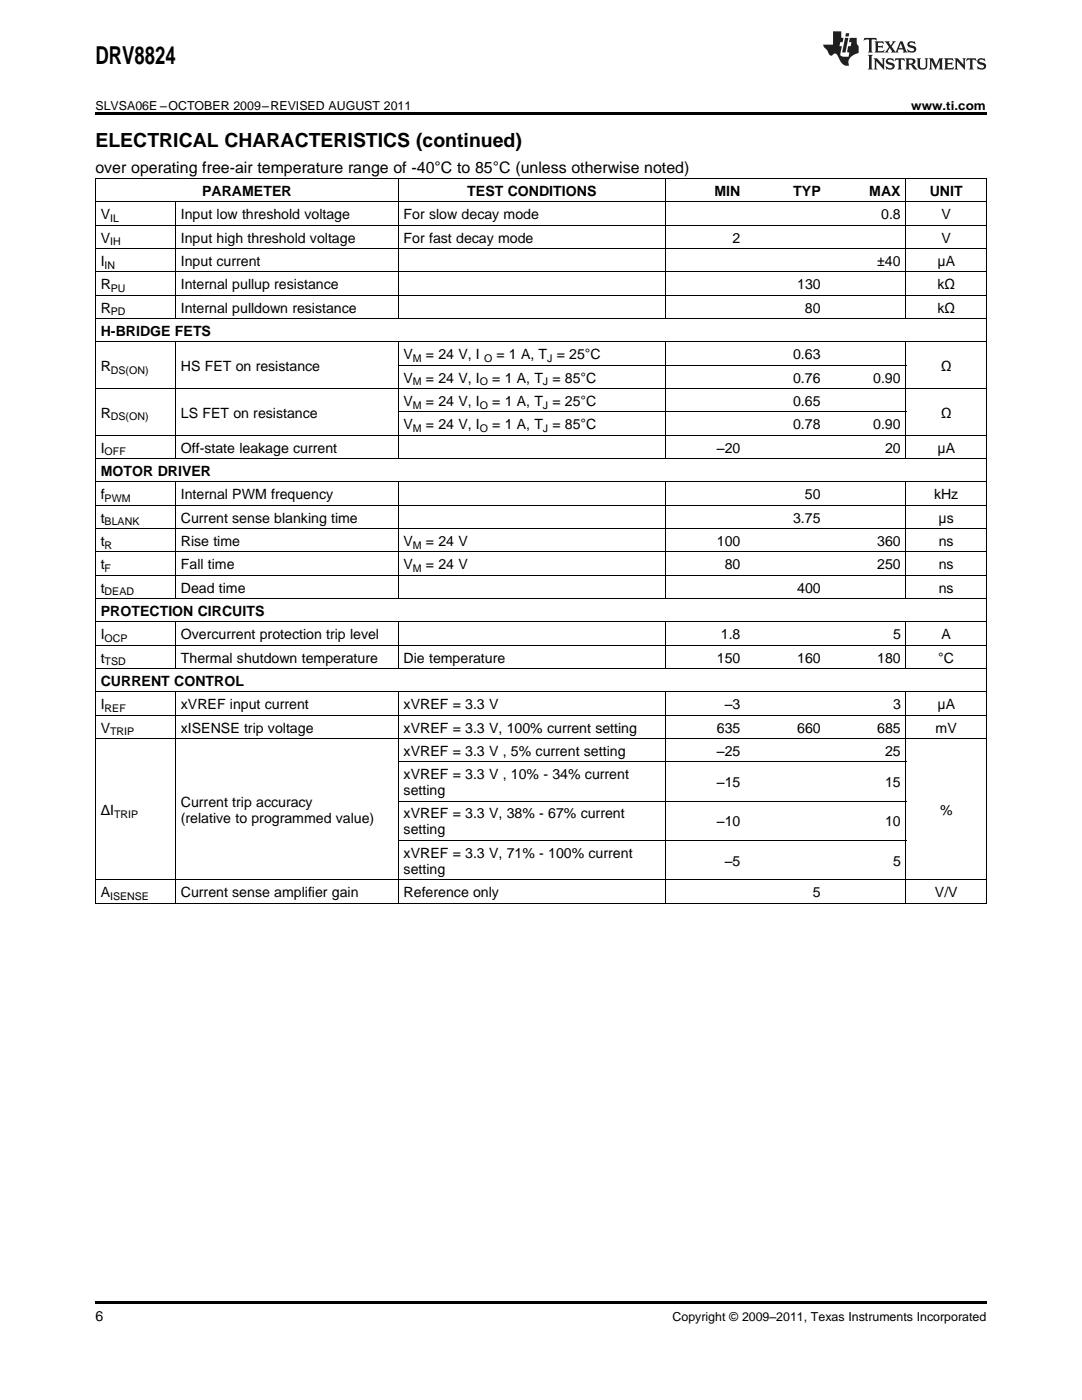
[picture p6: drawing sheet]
<svg xmlns="http://www.w3.org/2000/svg" width="216mm" height="279mm" viewBox="0 0 216 279" stroke-linecap="round" stroke-linejoin="round" font-family="sans-serif">
<defs><g id="words">
<text font-size="4.9" x="19" y="12.8">DRV8824</text>
<text font-size="3.9" x="19" y="29.3">ELECTRICAL CHARACTERISTICS (continued)</text>
<text font-size="3.2" x="19" y="34.4">over operating free-air temperature range of -40°C to 85°C (unless otherwise noted)</text>
<g font-size="2.8">
<text x="40.3" y="39.1">PARAMETER</text>
<text x="93.2" y="39.1">TEST CONDITIONS</text>
<text x="142.6" y="39.1">MIN</text>
<text x="158.3" y="39.1">TYP</text>
<text x="173.5" y="39.1">MAX</text>
<text x="185.5" y="39.1">UNIT</text>
<text x="20.1" y="43.7">V</text>
<text x="36.1" y="43.7">Input low threshold voltage</text>
<text x="80.5" y="43.7">For slow decay mode</text>
<text x="175.8" y="43.7">0.8</text>
<text x="187.9" y="43.7">V</text>
<text x="20.1" y="48.4">V</text>
<text x="20.1" y="53.1">I</text>
<text x="36.1" y="48.4">Input high threshold voltage</text>
<text x="36.1" y="53.1">Input current</text>
<text x="80.5" y="48.4">For fast decay mode</text>
<text x="146.2" y="48.4">2</text>
<text x="175" y="53.1">±40</text>
<text x="187.1" y="53.1">µA</text>
<text x="187.9" y="48.4">V</text>
<text x="20.1" y="57.7">R</text>
<text x="36.1" y="57.7">Internal pullup resistance</text>
<text x="159.1" y="57.7">130</text>
<text x="187" y="57.7">kΩ</text>
<text x="20.1" y="62.4">R</text>
<text x="36.1" y="62.4">Internal pulldown resistance</text>
<text x="160.6" y="62.4">80</text>
<text x="187" y="62.4">kΩ</text>
<text x="20.1" y="67">H-BRIDGE FETS</text>
<text x="80.5" y="71.7">V</text>
<text x="85" y="71.7">= 24 V, I</text>
<text x="99.1" y="71.7">= 1 A, T = 25°C</text>
<text x="158.3" y="71.7">0.63</text>
<text x="20.1" y="74">R</text>
<text x="36.1" y="74">HS FET on resistance</text>
<text x="80.5" y="76.3">V</text>
<text x="85" y="76.3">= 24 V, I</text>
<text x="98.2" y="76.3">= 1 A, T = 85°C</text>
<text x="158.3" y="76.3">0.76</text>
<text x="174.2" y="76.3">0.90</text>
<text x="187.7" y="74">Ω</text>
<text x="20.1" y="83.3">R</text>
<text x="36.1" y="83.3">LS FET on resistance</text>
<text x="80.5" y="81">V</text>
<text x="85" y="81">= 24 V, I</text>
<text x="98.2" y="81">= 1 A, T = 25°C</text>
<text x="158.3" y="81">0.65</text>
<text x="187.7" y="83.3">Ω</text>
<text x="80.5" y="85.7">V</text>
<text x="85" y="85.7">= 24 V, I</text>
<text x="98.2" y="85.7">= 1 A, T = 85°C</text>
<text x="158.3" y="85.7">0.78</text>
<text x="174.2" y="85.7">0.90</text>
<text x="20.1" y="90.3">I</text>
<text x="20.1" y="95">MOTOR DRIVER</text>
<text x="36.1" y="90.3">Off-state leakage current</text>
<text x="143.1" y="90.3">–20</text>
<text x="176.6" y="90.3">20</text>
<text x="187.1" y="90.3">μA</text>
<text x="20.1" y="99.6">f</text>
<text x="36.1" y="99.6">Internal PWM frequency</text>
<text x="160.6" y="99.6">50</text>
<text x="186.4" y="99.6">kHz</text>
<text x="20.1" y="104.3">t</text>
<text x="36.1" y="104.3">Current sense blanking time</text>
<text x="158.3" y="104.3">3.75</text>
<text x="187.3" y="104.3">μs</text>
<text x="20.1" y="108.9">t</text>
<text x="20.1" y="113.6">t</text>
<text x="36.1" y="108.9">Rise time</text>
<text x="36.1" y="113.6">Fall time</text>
<text x="80.5" y="108.9">V</text>
<text x="80.5" y="113.6">V</text>
<text x="85" y="108.9">= 24 V</text>
<text x="85" y="113.6">= 24 V</text>
<text x="143.1" y="108.9">100</text>
<text x="144.6" y="113.6">80</text>
<text x="175" y="108.9">360</text>
<text x="175" y="113.6">250</text>
<text x="187.3" y="108.9">ns</text>
<text x="187.3" y="113.6">ns</text>
<text x="20.1" y="118.3">t</text>
<text x="36.1" y="118.3">Dead time</text>
<text x="159.1" y="118.3">400</text>
<text x="187.3" y="118.3">ns</text>
<text x="20.1" y="122.9">PROTECTION CIRCUITS</text>
<text x="20.1" y="127.6">I</text>
<text x="36.1" y="127.6">Overcurrent protection trip level</text>
<text x="143.8" y="127.6">1.8</text>
<text x="178.2" y="127.6">5</text>
<text x="187.9" y="127.6">A</text>
<text x="20.1" y="132.2">t</text>
<text x="20.1" y="136.9">CURRENT CONTROL</text>
<text x="36.1" y="132.2">Thermal shutdown temperature</text>
<text x="80.5" y="132.2">Die temperature</text>
<text x="143.1" y="132.2">150</text>
<text x="159.1" y="132.2">160</text>
<text x="175" y="132.2">180</text>
<text x="187.2" y="132.2">°C</text>
<text x="20.1" y="141.5">I</text>
<text x="36.1" y="141.5">xVREF input current</text>
<text x="80.5" y="141.5">xVREF = 3.3 V</text>
<text x="144.6" y="141.5">–3</text>
<text x="178.2" y="141.5">3</text>
<text x="187.1" y="141.5">μA</text>
<text x="20.1" y="146.2">V</text>
<text x="36.1" y="146.2">xISENSE trip voltage</text>
<text x="80.5" y="146.2">xVREF = 3.3 V, 100% current setting</text>
<text x="143.1" y="146.2">635</text>
<text x="159.1" y="146.2">660</text>
<text x="175" y="146.2">685</text>
<text x="186.7" y="146.2">mV</text>
<text x="80.5" y="150.8">xVREF = 3.3 V , 5% current setting</text>
<text x="80.5" y="155.5">xVREF = 3.3 V , 10% - 34% current</text>
<text x="143.1" y="150.8">–25</text>
<text x="176.6" y="150.8">25</text>
<text x="36.1" y="161">Current trip accuracy</text>
<text x="80.5" y="158.7">setting</text>
<text x="143.1" y="157.1">–15</text>
<text x="176.6" y="157.1">15</text>
<text x="20.1" y="162.6">ΔI</text>
<text x="36.1" y="164.2">(relative to programmed value)</text>
<text x="80.5" y="163.3">xVREF = 3.3 V, 38% - 67% current</text>
<text x="80.5" y="166.5">setting</text>
<text x="143.1" y="164.9">–10</text>
<text x="176.6" y="164.9">10</text>
<text x="187.6" y="162.6">%</text>
<text x="80.5" y="171.2">xVREF = 3.3 V, 71% - 100% current</text>
<text x="144.6" y="172.8">–5</text>
<text x="178.2" y="172.8">5</text>
<text x="20.1" y="179">A</text>
<text x="36.1" y="179">Current sense amplifier gain</text>
<text x="80.5" y="174.3">setting</text>
<text x="80.5" y="179">Reference only</text>
<text x="162.2" y="179">5</text>
<text x="186.5" y="179">V/V</text>
<text x="19" y="263.6">6</text>
</g>
<g font-size="2.5">
<text x="19" y="21.9">SLVSA06E –OCTOBER 2009–REVISED AUGUST 2011</text>
<text x="181.8" y="21.9">www.ti.com</text>
<text x="134.2" y="263.6">Copyright © 2009–2011, Texas Instruments Incorporated</text>
</g>
<g font-size="2.1">
<text x="22" y="44.3">IL</text>
<text x="20.9" y="53.6">IN</text>
<text x="22" y="49">IH</text>
<text x="22.1" y="58.3">PU</text>
<text x="22.1" y="62.9">PD</text>
<text x="22.1" y="74.6">DS(ON)</text>
<text x="82.4" y="72.2">M</text>
<text x="82.4" y="76.9">M</text>
<text x="95.7" y="76.9">O</text>
<text x="96.6" y="72.2">O</text>
<text x="108.3" y="76.9">J</text>
<text x="109.2" y="72.2">J</text>
<text x="22.1" y="83.9">DS(ON)</text>
<text x="82.4" y="81.6">M</text>
<text x="95.7" y="81.6">O</text>
<text x="108.3" y="81.6">J</text>
<text x="82.4" y="86.2">M</text>
<text x="95.7" y="86.2">O</text>
<text x="108.3" y="86.2">J</text>
<text x="20.9" y="90.9">OFF</text>
<text x="20.9" y="100.2">PWM</text>
<text x="20.9" y="104.8">BLANK</text>
<text x="20.9" y="109.5">R</text>
<text x="82.4" y="109.5">M</text>
<text x="20.9" y="114.2">F</text>
<text x="20.9" y="118.8">DEAD</text>
<text x="82.4" y="114.2">M</text>
<text x="20.9" y="128.1">OCP</text>
<text x="20.9" y="132.8">TSD</text>
<text x="20.9" y="142.1">REF</text>
<text x="22" y="146.8">TRIP</text>
<text x="22.8" y="163.2">TRIP</text>
<text x="22" y="179.6">ISENSE</text>
</g>
</g></defs>
<g fill="#231f20">
<path d="M172.5 7.6l-.1 .5 .4-.2h.6v.1v2.1l-.2 .4h.9l-.2-.4v-2.1l.1-.1h.5l.5 .2-.2-.5zM174.5 8.3l.2 .3v1.5l-.2 .4h1.8l.2-.6a1.04 1.04 0 0 1-1.3 .2v-.7h.6l.3 .2v-.6l-.3 .2h-.6v-.6l.8-.1 .4 .3-.2-.5zM176.5 8.3l.9 1.1-.9 1.1h.8l-.2-.2 .4-.7 .5 .7-.2 .2h1.5l-.2-.2 .2-.4h.9l.1 .4-.2 .2h1l-.3-.3-.7-1.9h-.5l-.9 2-.8-1 .9-1h-.8l.1 .3-.4 .5-.3-.6 .1-.2zM179.7 8.6l.4 1h-.7zM181.3 8.4a.63 .63 0 0 0-.2 .7 .63 .63 0 0 0 .6 .4l.6 .2 .1 .2a.75 .75 0 0 1-.7 .4 .75 .75 0 0 1-.6-.5l.1 .7 .1-.1a1.11 1.11 0 0 0 1.5-.6 1.13 1.13 0 0 0-1.2-.8l-.1-.4a1.04 1.04 0 0 1 1.2 .2l-.2-.5-.2 .1-.4-.2zM173.2 10.9l.2 .4v2.2l-.2 .4h1l-.3-.4v-2.2l.3-.4zM174.3 11.6l.3 .4v1.5l-.3 .4h.8l-.2-.4v-1.3l1.5 1.7v-1.9l.2-.4h-.7l.2 .4v.9l-1.1-1.3zM177 11.8a.62 .62 0 0 0-.2 .7 .62 .62 0 0 0 .6 .4l.6 .1 .1 .3a.76 .76 0 0 1-.7 .3 .76 .76 0 0 1-.7-.4l.2 .7 .1-.1a1.11 1.11 0 0 0 1.5-.6 1.13 1.13 0 0 0-1.2-.8l-.1-.4a1.04 1.04 0 0 1 1.2 .2l-.2-.6-.2 .1-.5-.1zM178.7 11.6l-.2 .6a.61 .61 0 0 1 .8-.3v1.6l-.2 .4h.9l-.2-.4v-1.6a.63 .63 0 0 1 .7 .3l-.1-.6zM180.6 11.6l.3 .4v1.5l-.3 .4h1l-.2-.2-.1-.8 .6 .2a.76 .76 0 0 0 1.2 .7l-1-1a.58 .58 0 0 0 .6-.5 .58 .58 0 0 0-.5-.6zM181.4 11.9h.1a.45 .45 0 0 1 .5 .1 .45 .45 0 0 1 .1 .5l-.8 .2zM182.9 11.6l.2 .2a2.17 2.17 0 0 0 .3 1.9 .99 .99 0 0 0 1.6-.6v-1.1l.2-.4h-.7l.2 .2a1.92 1.92 0 0 1-.2 1.8 .6 .6 0 0 1-.9-.5v-1.1l.2-.4zM185.4 11.6l.2 .4v1.5l-.2 .4h.7l-.2-.4v-1.4l.8 1.8 .8-1.8v1.4l-.2 .4h.9l-.2-.4v-1.5l.2-.4h-.8l-.6 1.5-.6-1.5zM188.4 11.6l.2 .4v1.5l-.2 .4h1.8l.1-.6a1.04 1.04 0 0 1-1.2 .1v-.6h.5l.4 .2v-.6l-.4 .2h-.5v-.7h.8l.3 .3-.1-.6zM190.5 11.6l.2 .4v1.5l-.2 .4h.7l-.2-.4v-1.3l1.5 1.7v-1.9l.2-.4h-.7l.2 .4v.9l-1.1-1.3zM192.9 11.6l-.1 .6a.61 .61 0 0 1 .7-.3l.1 1.6-.3 .4h1l-.3-.4 .1-1.6a.63 .63 0 0 1 .7 .3l-.1-.6zM195.2 11.8a.62 .62 0 0 0-.2 .7 .62 .62 0 0 0 .6 .4l.6 .1 .1 .3a.76 .76 0 0 1-.7 .3 .76 .76 0 0 1-.6-.4l.1 .7 .1-.1a1.11 1.11 0 0 0 1.6-.6 1.13 1.13 0 0 0-1.3-.8l-.1-.4a1.04 1.04 0 0 1 1.2 .2l-.1-.6-.2 .1-.5-.1z"/>
<path d="M166.2 6.3v2.6h-1.9v.4l.8 .9a.91 .91 0 0 0 1 .8 .56 .56 0 0 1 .5-.3 .56 .56 0 0 1 .5 .3l.4 .8a1.53 1.53 0 0 0 1.9 1.2 1.54 1.54 0 0 1 1-2.1l.9-.3v-1.4a1.52 1.52 0 0 1-.4-1.6h-1.3l-.2 .8h.5l-.2 .8h-.5l-.1 1v.2l.4 .1-.2 .8a1.93 1.93 0 0 1-1.6-.3l.3-1.8h-.5l.2-.8h.4l.2-.8h-.4v-1.3zM168.6 7.6l-.6 2.9h.7l.6-2.9zM168.8 6.6l-.1 .7h.6l.2-.7z"/>
</g>
<path d="M19 22.5h177.8v.5h-177.8zM19 259.7h177.8v.5h-177.8z" fill="#000"/>
<g fill="none" stroke="#000" stroke-width=".2">
<path d="M19 35.6h177.8M19.1 35.7v144.6M79.4 35.7v27.9M132.8 35.7v27.9M180.8 35.7v27.9M196.8 35.7v144.6M19 58.9h177.8M19 54.3h177.8M19 49.6h177.8M19 45h177.8M19 40.3h177.8M35 40.4v23.2"/>
<path d="M19 77.6h177.8M19 68.2h177.8M19 63.6h177.8M35 68.3v23.3M79.4 68.3v23.3M79.5 72.9h101.3M132.8 68.3v23.3M180.8 68.3v23.3M19 96.2h177.8M19 91.5h177.8M19 86.9h177.8M35 96.2v23.3"/>
<path d="M79.4 96.2v23.3M79.5 82.2h101.3M132.8 96.2v23.3M180.8 96.2v23.3M19 119.5h177.8M19 114.8h177.8M19 110.2h177.8M19 105.5h177.8M19 100.8h177.8M19 138.1h177.8M19 133.4h177.8M19 128.8h177.8"/>
<path d="M19 124.1h177.8M35 124.2v9.3M35 138.1v42.2M79.4 124.2v9.3M79.4 138.1v42.2M132.8 124.2v9.3M132.8 138.1v42.2M180.8 124.2v9.3M180.8 138.1v42.2M19 147.4h177.8M19 142.8h177.8M79.5 159.9h101.3"/>
<path d="M79.5 152.1h101.3M19 175.6h177.8M79.5 167.7h101.3M19 180.2h177.8"/>
</g>
<use href="#words"/>
</svg>
